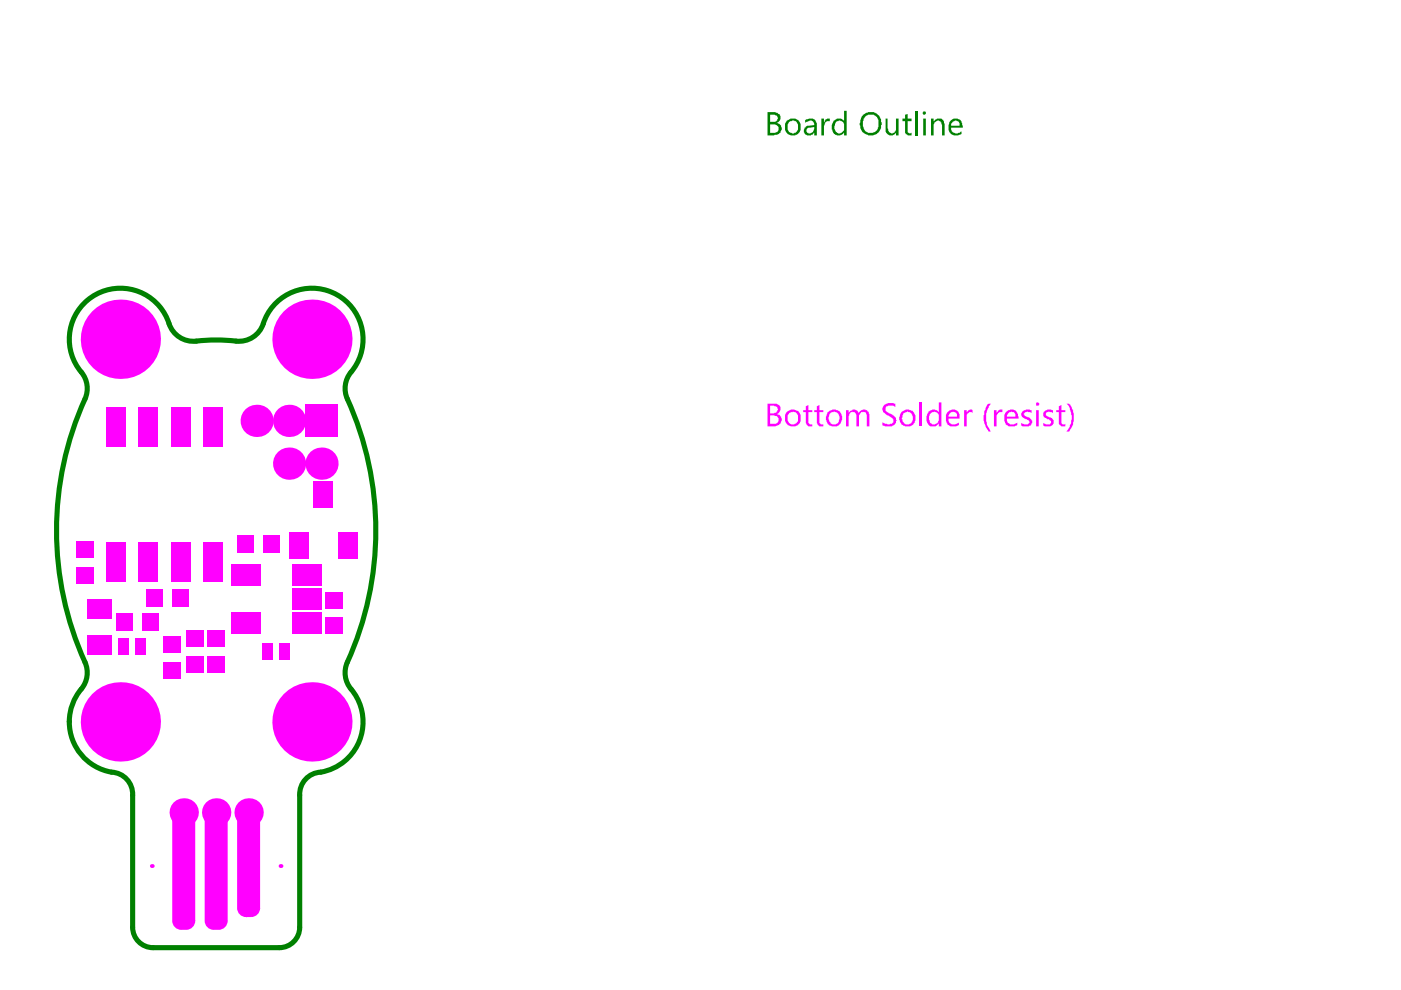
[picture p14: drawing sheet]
<svg xmlns="http://www.w3.org/2000/svg" width="297mm" height="210mm" viewBox="0 0 297 210" stroke-linecap="round" stroke-linejoin="round" font-family="sans-serif">
<path d="M14.7 152.9v.2M28.1 168.6v28M63.5 168.6v28M32.5 200.9h26.7" fill="none" stroke="#008000" stroke-width="1.1"/>
<g fill="#008000">
<path d="M174.1 25.1h.6v.9l.1-.2a.8 .8 0 0 1 1.1-.7v.6h-.4a.7 .7 0 0 0-.7 .8l-.1 .2v2h-.6z"/>
<path d="M187.8 25.1h.4v2.1l.1 .1a.75 .75 0 0 0 .5 .9 .75 .75 0 0 0 .9-.3l.3-.3v-2.5h.5v3.6h-.5v-.5a1.21 1.21 0 0 1-1.6 .5 1.21 1.21 0 0 1-.6-1.5z"/>
<path d="M191.9 24.3l.5-.1v.9h.9v.6h-.9v1.9a.55 .55 0 0 0 .3 .5 .55 .55 0 0 0 .6 .1v.5h-.9v-.1a.74 .74 0 0 1-.5-.8v-2.1h-.6v-.6h.6z"/>
<path d="M194.1 23.5h.5v5.2h-.5z"/>
<path d="M197.4 25.1h.5v.7a1.46 1.46 0 0 1 1.7-.7l.4 .3 .3 .8v2.5h-.6v-2.3l-.1-.2a.75 .75 0 0 0-.6-.6 .75 .75 0 0 0-.8 .4h-.1l-.2 .4v2.3h-.5z"/>
<path d="M163.3 24.3v1.5h.7a.81 .81 0 0 0 .8-.4 .81 .81 0 0 0-.1-.9zM163.3 26.4v1.8h.8a.91 .91 0 0 0 1-1 .91 .91 0 0 0-1.1-.8zM162.7 23.8h1.7l.1 .1a1.12 1.12 0 0 1 1 1 1.12 1.12 0 0 1-.8 1.2 1.03 1.03 0 0 1 .9 1.5l-.1 .4a1.17 1.17 0 0 1-1.3 .6l-.1 .1h-1.4z"/>
<path d="M167.3 25.8l-.2 .3a1.63 1.63 0 0 0 .4 2.1 1.25 1.25 0 0 0 1.4-.3 1.25 1.25 0 0 0 .3-1.4 1.08 1.08 0 0 0-1.8-.7zM166.7 25.7l.3-.1a1.69 1.69 0 0 1 2.1-.2 1.69 1.69 0 0 1 .6 1.9 1.7 1.7 0 0 1-2 1.4 1.7 1.7 0 0 1-1.3-2.2z"/>
<path d="M171.1 27.2a.66 .66 0 0 0 .2 1 1.01 1.01 0 0 0 1-.2 1.01 1.01 0 0 0 .3-1.1zM170.7 25.4l.4-.1a1.38 1.38 0 0 1 2.1 1.1v2.3h-.6v-.5h-.1a1.1 1.1 0 0 1-1.3 .5 1.1 1.1 0 0 1-.8-1.2l.2-.3a.78 .78 0 0 1 .9-.5l1.1-.2a.88 .88 0 0 0-.5-.9 .88 .88 0 0 0-1 .2l-.4 .2z"/>
<path d="M176.8 25.6a1.48 1.48 0 0 1 2.2 .1v-2.2h.5v5.2h-.5v-.7l-.2 .2a1.27 1.27 0 0 1-1.4 .5 1.27 1.27 0 0 1-.9-1.2h-.2v-1zM177.2 26v.1a1.42 1.42 0 0 0 .5 2.2 1.17 1.17 0 0 0 1.3-1.2v-.6a.94 .94 0 0 0-1-.9l-.6 .1z"/>
<path d="M183.5 24.6v.1a2.19 2.19 0 0 0-.3 2.6v.2a1.7 1.7 0 0 0 2.1 .5 1.7 1.7 0 0 0 1-1.9v-.1a1.46 1.46 0 0 0-1.3-1.7h-.9zM183 24.3a4 4 0 0 1 2.3-.5l.1 .1a2.01 2.01 0 0 1 1.4 1.9l.1 .2a3.3 3.3 0 0 1-.8 2.2 2.33 2.33 0 0 1-3.1-.2 2.55 2.55 0 0 1-.6-2.4z"/>
<path d="M195.7 24a.35 .35 0 0 1 .7 0 .35 .35 0 0 1-.7 0zM195.7 25.1h.6v3.6h-.6z"/>
<path d="M201.9 25.8l-.2 .4v.5h1.7v-.2a.88 .88 0 0 0-.5-.9 .88 .88 0 0 0-1 .2zM201.4 25.7h.1a1.35 1.35 0 0 1 1.6-.5 1.35 1.35 0 0 1 .9 1.3l.1 .6h-2.4a1.16 1.16 0 0 0 .7 1.2 1.16 1.16 0 0 0 1.3-.4h.2v.5h-.2a2.24 2.24 0 0 1-1.9 .2l-.1-.2a2.35 2.35 0 0 1-.3-2.7z"/>
</g>
<path d="M50 72.3a41.9 41.9 0 0 0-9.2 .1 5.5 5.5 0 0 1-5.2-4.4 10.9 10.9 0 0 0-15.9-5.2 10.9 10.9 0 0 0-2 16.7 5.4 5.4 0 0 1 .3 5.1 67.8 67.8 0 0 0 .3 56.5 5.7 5.7 0 0 1-1.6 5.7 10.8 10.8 0 0 0-2 6.1M50 72.3a5.4 5.4 0 0 0 5.8-3.7 10.9 10.9 0 0 1 15.9-5.9 10.9 10.9 0 0 1 2.3 16.8 5.4 5.4 0 0 0-.3 5.1 67.8 67.8 0 0 1-.3 56.5 5.4 5.4 0 0 0 1 5 10.8 10.8 0 0 1-7.2 17.7 4.7 4.7 0 0 0-3.7 4.8M14.7 153.1a10.8 10.8 0 0 0 9.8 10.7 4.7 4.7 0 0 1 3.6 4.8M28.1 196.6a4.3 4.3 0 0 0 4.4 4.3M63.5 196.6a4.3 4.3 0 0 1-4.3 4.3" fill="none" stroke="#008000" stroke-width="1.1"/>
<g fill="#f0f">
<path d="M170.8 86.1l.6-.2v1.1h.8v.4h-.8v2a.52 .52 0 0 0 .7 .6l.1-.1v.5h-.1a.97 .97 0 0 1-1.3-1v-2h-.5v-.4h.5z"/>
<path d="M173.2 86.1l.5-.2v1.1h.9v.4h-.9v2a.52 .52 0 0 0 .7 .6l.2-.1v.5h-.2a.97 .97 0 0 1-1.2-1v-2h-.6v-.4h.6z"/>
<path d="M179.4 87h.5v.5l.3-.3a1.02 1.02 0 0 1 1.8 .3l.3-.1a1.07 1.07 0 0 1 1.8-.2l.2 .6v2.6h-.5v-2.2a.75 .75 0 0 0-.5-.8 .75 .75 0 0 0-.9 .3l-.3 .4v2.3h-.5v-2.2a.71 .71 0 0 0-.7-.8l-.2-.2v.2h-.4l-.2 .4-.2 .4v2.2h-.5z"/>
<path d="M187.2 86.1l.2-.1a2.19 2.19 0 0 1 2.4-.4v.7a1.27 1.27 0 0 0-1.3-.3h-.2a.77 .77 0 0 0-.5 .8 .77 .77 0 0 0 .7 .7l.1 .2a2.11 2.11 0 0 1 1.5 1.5l-.1 .4a1.68 1.68 0 0 1-2 .8l-.8-.1-.1-.2v-.5l1.1 .4 .5-.1a.64 .64 0 0 0 .7-.5 .64 .64 0 0 0-.4-.8v-.1l-.7-.4h-.3v-.2a1.28 1.28 0 0 1-.8-1.8z"/>
<path d="M194.9 85.3h.6v5.1h-.6z"/>
<path d="M204.4 87h.6v.7a.83 .83 0 0 1 1.2-.7v.5a.88 .88 0 0 0-1 .1 .88 .88 0 0 0-.2 1v1.8h-.6z"/>
<path d="M209.4 85.7l.6-.1a5 5 0 0 0 0 5.9h-.4a4.9 4.9 0 0 1-.8-4.5z"/>
<path d="M210.7 87h.6v.7l.1-.3a1.11 1.11 0 0 1 1.1-.6v.7v-.1h-.7v.1a.84 .84 0 0 0-.5 1.1v1.8h-.6z"/>
<path d="M216.7 87.4l.4-.4h.4v-.2l1.2 .2v.5l-.5-.1a1.02 1.02 0 0 0-1.1 .3v.2l.5 .4a1.13 1.13 0 0 1 1.1 .9h.2v.4a1.32 1.32 0 0 1-1.7 .8l-.7-.1v-.6l.4 .2a.88 .88 0 0 0 1.4-.5l-.5-.5a1.08 1.08 0 0 1-1.1-1.5z"/>
<path d="M221.3 87.2l.7-.2v-.2l1.3 .2v.5l-.9-.3-.2 .2a.49 .49 0 0 0-.5 .5 .49 .49 0 0 0 .6 .4l.1 .2a.95 .95 0 0 1 1 .8v.3a1.09 1.09 0 0 1-1.5 .8l-.7-.1v-.6l.5 .3a.83 .83 0 0 0 1.1-.4v-.3l-.4-.4h-.4l-.3-.3a.88 .88 0 0 1-.4-1.4z"/>
<path d="M224.5 86.1l.5-.2v1.1h.9v.4h-.9v1.9a.51 .51 0 0 0 .2 .6 .51 .51 0 0 0 .7 0v.5h-.3a.96 .96 0 0 1-1.1-1v-2h-.6v-.4h.6z"/>
<path d="M226.1 85.6h.6a5 5 0 0 1 0 5.9h-.6a4.8 4.8 0 0 0 1.1-3.3l-.1-.7a3.2 3.2 0 0 0-1-1.9z"/>
<path d="M163.3 86v1.7h.8l.7-.5v-.2h.1l-.1-.7-.7-.3zM163.3 88.1v1.8h.8a.84 .84 0 0 0 1-.7 .84 .84 0 0 0-.7-1zM162.7 85.6h1.8a1.08 1.08 0 0 1 .7 1.8l-.1 .3-.4 .1 .2 .1a.97 .97 0 0 1 .9 .9 1.64 1.64 0 0 1-1.7 1.6h-1.4z"/>
<path d="M167.1 87.8v.1a1.32 1.32 0 0 0 1 2.1 1.31 1.31 0 0 0 1-2.1l-.5-.5-.5-.2v.2h-.4zM166.7 87.4h.2a1.7 1.7 0 0 1 2.1-.4 1.7 1.7 0 0 1 .7 2 .78 .78 0 0 1-.5 1v.1a1.76 1.76 0 0 1-2 .1 1.76 1.76 0 0 1-.8-1.9v-.4z"/>
<path d="M175.9 87.7v.1a1.7 1.7 0 0 0 .6 2.2h.7l.1-.1a.74 .74 0 0 0 .6-.9 1.32 1.32 0 0 0-1-1.8zM175.4 87.5l.1-.1a2.05 2.05 0 0 1 2.1-.4 1.87 1.87 0 0 1 .9 1.8 1.87 1.87 0 0 1-1.3 1.6h-.2a1.63 1.63 0 0 1-1.8-2.2z"/>
<path d="M191.5 87.7l-.2 .4a1.48 1.48 0 0 0 .9 1.9 1.27 1.27 0 0 0 1.2-.6 1.27 1.27 0 0 0 0-1.3 1.07 1.07 0 0 0-1.8-.4zM191.1 87.4l.2-.2a1.7 1.7 0 0 1 2.1-.1 1.7 1.7 0 0 1 .7 1.9v.2a1.79 1.79 0 0 1-3 .7 1.85 1.85 0 0 1 0-2.4z"/>
<path d="M196.8 87.2h.2a1.36 1.36 0 0 1 2 .2v-2.1h.6v5.1h-.6v-.5h-.1a1.44 1.44 0 0 1-2.1 .2 2.47 2.47 0 0 1 0-2.7zM197.1 87.8l-.1 1.1a1.13 1.13 0 0 0 .8 1.1h.4l.6-.3v-.1a1.26 1.26 0 0 0 .2-1.4 .97 .97 0 0 0-.7-.8 .97 .97 0 0 0-1 .4z"/>
<path d="M201.2 87.8l-.1 .5h1.8a.84 .84 0 0 0-.5-.9 .84 .84 0 0 0-1 .3zM200.8 87.4a1.54 1.54 0 0 1 2.5 .1l.1 .3v1h-2.3a1.07 1.07 0 0 0 1.4 1.2l.8-.4v.5h-.1a1.27 1.27 0 0 1-1.4 .3h-.1a1.47 1.47 0 0 1-1.1-1.6v-.9z"/>
<path d="M213.6 87.8l-.1 .5h1.8v-.1a.82 .82 0 0 0-.6-.9 .82 .82 0 0 0-.9 .4zM213.2 87.4a1.54 1.54 0 0 1 2.5 .1l.3 1.3h-2.5a1.14 1.14 0 0 0 1.6 1.1l.6-.3v.5h-.1a1.27 1.27 0 0 1-1.4 .3h-.2a1.47 1.47 0 0 1-1.1-1.6v-.9z"/>
<path d="M219.7 85.5a.35 .35 0 0 1 .5 0 .35 .35 0 0 1-.1 .5h-.4zM219.7 87h.5v3.4h-.5z"/>
<path d="M53.2 171.2v1.9zM53.2 171.2a1.9 1.9 0 0 1 1.9 1.9h-1.9z"/>
<path d="M50.3 173.1h1.9zM50.8 171.7l.9-.5h.5v1.9h-1.9v-.5z"/>
<path d="M52.2 192.5v1.9zM50.3 192.5h1.9v1.9a1.9 1.9 0 0 1-1.9-1.9z"/>
<path d="M53.2 192.5h1.9zM53.2 192.5h1.9a1.9 1.9 0 0 1-1.9 1.9z"/>
<path d="M39.5 171.2v1.9zM39.5 171.2a1.9 1.9 0 0 1 1.9 1.9h-1.9z"/>
<path d="M36.5 173.1h1.9zM37.1 171.7l.8-.5h.5v1.9h-1.9l.1-.5z"/>
<path d="M38.4 195.2v1.9zM36.5 195.2h1.9v1.9a1.9 1.9 0 0 1-1.9-1.9z"/>
<path d="M39.5 195.2h1.9zM39.5 195.2h1.9a1.9 1.9 0 0 1-1.9 1.9z"/>
<path d="M46.4 171.2v1.9zM46.4 171.2a1.9 1.9 0 0 1 1.9 1.9h-1.9z"/>
<path d="M43.4 173.1h1.9zM44 171.7l.8-.5h.5v1.9h-1.9l.1-.5z"/>
<path d="M45.3 195.2v1.9zM43.4 195.2h1.9v1.9a1.9 1.9 0 0 1-1.9-1.9z"/>
<path d="M46.4 195.2h1.9zM46.4 195.2h1.9a1.9 1.9 0 0 1-1.9 1.9z"/>
<circle cx="32.2" cy="183.6" r=".41"/>
<circle cx="59.5" cy="183.6" r=".41"/>
<circle cx="52.7" cy="172.3" r="3"/>
<circle cx="45.8" cy="172.3" r="3"/>
<circle cx="39" cy="172.3" r="3"/>
<circle cx="25.5" cy="153.1" r="8.4"/>
<circle cx="66.1" cy="153.1" r="8.4"/>
<circle cx="61.3" cy="98.3" r="3.4"/>
<circle cx="68.2" cy="98.3" r="3.4"/>
<circle cx="61.3" cy="89.2" r="3.4"/>
<circle cx="54.4" cy="89.2" r="3.4"/>
<circle cx="66.1" cy="71.9" r="8.4"/>
<circle cx="25.5" cy="71.9" r="8.4"/>
</g>
<g fill="#f0f">
<path d="M64.8 85.8h6.8v6.8h-6.8z" fill-rule="evenodd"/>
<path d="M50.3 173.1l1.9-1.9h1l1.9 1.9v19.4l-1.9 1.9h-1l-1.9-1.9z" fill-rule="evenodd"/>
<path d="M36.5 173.1l1.9-1.9h1.1l1.9 1.9v22.1l-1.9 1.9h-1.1l-1.9-1.9z" fill-rule="evenodd"/>
<path d="M43.4 173.1l1.9-1.9h1.1l1.9 1.9v22.1l-1.9 1.9h-1.1l-1.9-1.9z" fill-rule="evenodd"/>
<path d="M71.7 112.9h4.1v5.7h-4.1z" fill-rule="evenodd"/>
<path d="M61.4 112.9h4.1v5.7h-4.1z" fill-rule="evenodd"/>
<path d="M66.5 102.1h4.1v5.7h-4.1z" fill-rule="evenodd"/>
<path d="M50.3 113.5h3.5v3.8h-3.5z" fill-rule="evenodd"/>
<path d="M55.7 113.5h3.5v3.8h-3.5z" fill-rule="evenodd"/>
<path d="M59.2 136.4h2.1v3.5h-2.1z" fill-rule="evenodd"/>
<path d="M55.7 136.4h2.1v3.5h-2.1z" fill-rule="evenodd"/>
<path d="M43.9 133.7h3.8v3.5h-3.8z" fill-rule="evenodd"/>
<path d="M43.9 139.1h3.8v3.5h-3.8z" fill-rule="evenodd"/>
<path d="M39.5 133.7h3.8v3.5h-3.8z" fill-rule="evenodd"/>
<path d="M39.5 139.1h3.8v3.5h-3.8z" fill-rule="evenodd"/>
<path d="M34.6 134.9h3.8v3.6h-3.8z" fill-rule="evenodd"/>
<path d="M34.6 140.3h3.8v3.6h-3.8z" fill-rule="evenodd"/>
<path d="M16 120.2h3.8v3.5h-3.8z" fill-rule="evenodd"/>
<path d="M16 114.8h3.8v3.5h-3.8z" fill-rule="evenodd"/>
<path d="M30.1 130.1h3.5v3.8h-3.5z" fill-rule="evenodd"/>
<path d="M24.7 130.1h3.5v3.8h-3.5z" fill-rule="evenodd"/>
<path d="M18.5 127.1h5.1v4.1h-5.1z" fill-rule="evenodd"/>
<path d="M18.5 134.7h5.1v4h-5.1z" fill-rule="evenodd"/>
<path d="M36.5 124.8h3.5v3.8h-3.5z" fill-rule="evenodd"/>
<path d="M31.1 124.8h3.5v3.8h-3.5z" fill-rule="evenodd"/>
<path d="M36.3 115.1h4v8.3h-4z" fill-rule="evenodd"/>
<path d="M36.3 86.4h4v8.4h-4z" fill-rule="evenodd"/>
<path d="M43.2 115.1h4v8.3h-4z" fill-rule="evenodd"/>
<path d="M29.4 115.1h4.1v8.3h-4.1z" fill-rule="evenodd"/>
<path d="M22.5 115.1h4.1v8.3h-4.1z" fill-rule="evenodd"/>
<path d="M43.2 86.4h4v8.4h-4z" fill-rule="evenodd"/>
<path d="M29.4 86.4h4.1v8.4h-4.1z" fill-rule="evenodd"/>
<path d="M22.5 86.4h4.1v8.4h-4.1z" fill-rule="evenodd"/>
<path d="M69 130.9h3.8v3.5h-3.8z" fill-rule="evenodd"/>
<path d="M69 125.5h3.8v3.5h-3.8z" fill-rule="evenodd"/>
<path d="M61.9 119.5h6.3v4.6h-6.3z" fill-rule="evenodd"/>
<path d="M61.9 124.7h6.3v4.6h-6.3z" fill-rule="evenodd"/>
<path d="M61.9 129.8h6.3v4.6h-6.3z" fill-rule="evenodd"/>
<path d="M48.9 129.8h6.3v4.6h-6.3z" fill-rule="evenodd"/>
<path d="M48.9 119.5h6.3v4.6h-6.3z" fill-rule="evenodd"/>
<path d="M25.1 135.2h2.2v3.5h-2.2z" fill-rule="evenodd"/>
<path d="M28.6 135.2h2.2v3.5h-2.2z" fill-rule="evenodd"/>
</g>
</svg>
